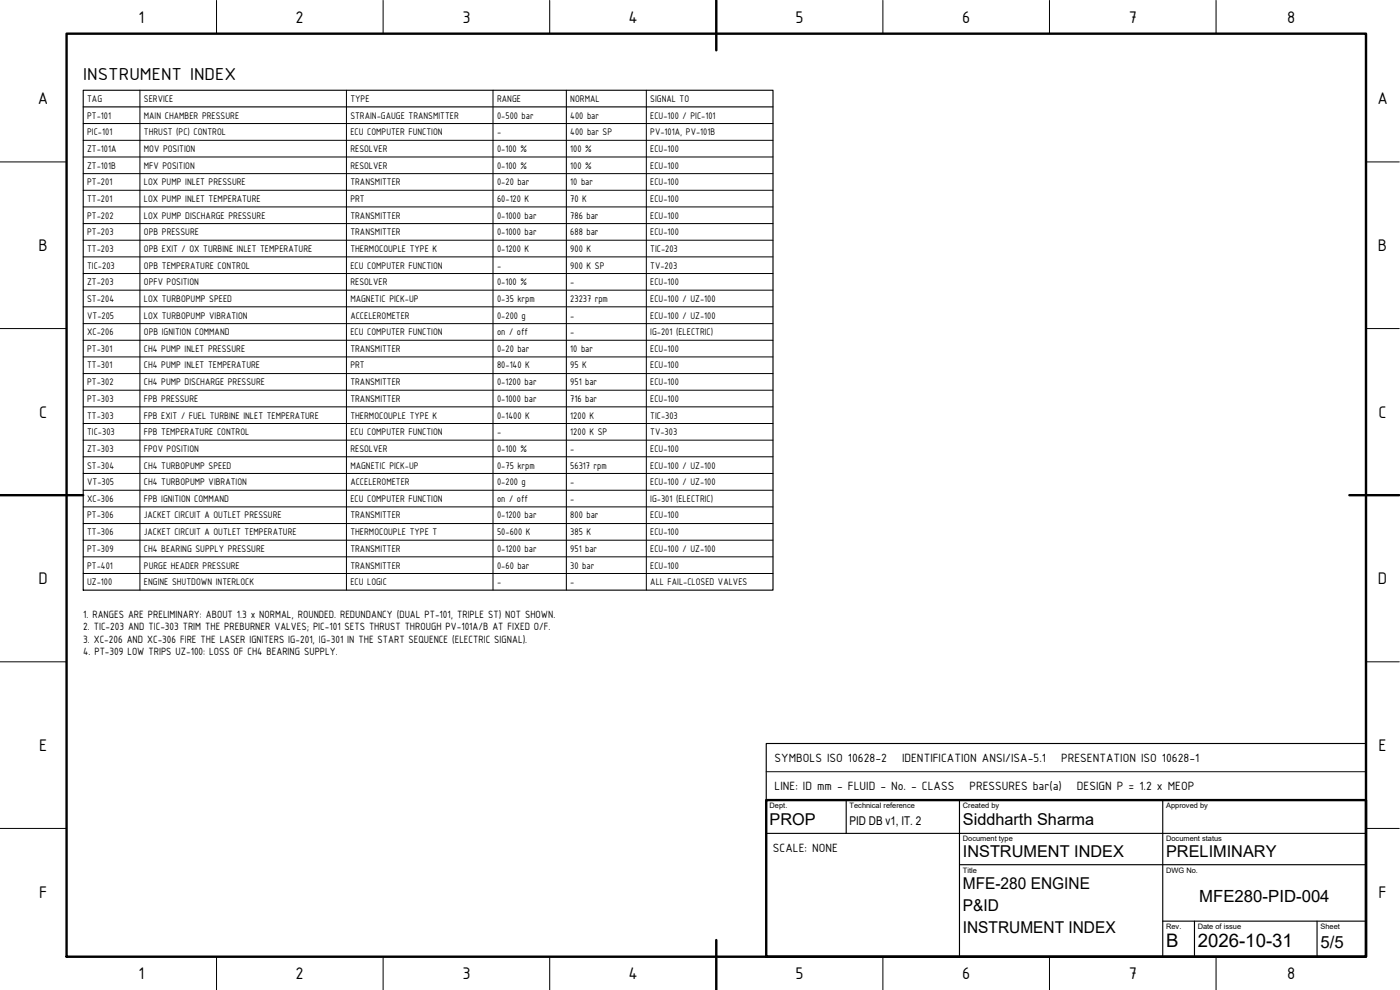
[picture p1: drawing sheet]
<svg xmlns="http://www.w3.org/2000/svg" width="420mm" height="297mm" viewBox="0 0 420 297" stroke-linecap="round" stroke-linejoin="round" font-family="sans-serif">
<defs><g id="words">
<g font-size="5.6">
<text x="25" y="23.9">INSTRUMENT INDEX</text>
<text x="350" y="284.2">B</text>
<text x="359.5" y="284.2">2026-10-31</text>
</g>
<g font-size="5.4">
<text x="41.6" y="6.8">1</text>
<text x="88.7" y="6.8">2</text>
<text x="138.8" y="6.8">3</text>
<text x="188.6" y="6.8">4</text>
<text x="238.8" y="6.8">5</text>
<text x="288.8" y="6.8">6</text>
<text x="338.8" y="6.8">7</text>
<text x="386.2" y="6.8">8</text>
<text x="11.4" y="31.1">A</text>
<text x="413.4" y="31.1">A</text>
<text x="11.6" y="75.3">B</text>
<text x="413.6" y="75.3">B</text>
<text x="11.8" y="125.3">C</text>
<text x="413.7" y="125.3">C</text>
<text x="11.6" y="175.3">D</text>
<text x="413.6" y="175.3">D</text>
<text x="11.8" y="225.3">E</text>
<text x="413.7" y="225.3">E</text>
<text x="11.8" y="269.6">F</text>
<text x="413.7" y="269.6">F</text>
<text x="41.6" y="293.8">1</text>
<text x="88.7" y="293.8">2</text>
<text x="138.8" y="293.8">3</text>
<text x="188.6" y="293.8">4</text>
<text x="238.8" y="293.8">5</text>
<text x="288.8" y="293.8">6</text>
<text x="338.8" y="293.8">7</text>
<text x="386.2" y="293.8">8</text>
</g>
<g font-size="5">
<text x="359.9" y="270.7">MFE280-PID-004</text>
<text x="396.3" y="284.3">5/5</text>
</g>
<g font-size="4.9">
<text x="231" y="247.4">PROP</text>
<text x="289" y="247.4">Siddharth Sharma</text>
<text x="289" y="257">INSTRUMENT INDEX</text>
<text x="350" y="257">PRELIMINARY</text>
<text x="289" y="266.8">MFE-280 ENGINE</text>
<text x="289" y="273.4">P&amp;ID</text>
<text x="289" y="280">INSTRUMENT INDEX</text>
</g>
<g font-size="3.9">
<text x="232.5" y="228.6">SYMBOLS ISO 10628-2</text>
<text x="270.7" y="228.6">IDENTIFICATION ANSI/ISA-5.1</text>
<text x="318.5" y="228.6">PRESENTATION ISO 10628-1</text>
<text x="232.5" y="237.1">LINE: ID mm - FLUID - No. - CLASS</text>
<text x="291" y="237.1">PRESSURES bar(a)</text>
<text x="323.2" y="237.1">DESIGN P = 1.2 x MEOP</text>
<text x="232" y="255.6">SCALE: NONE</text>
</g>
<text font-size="3.6" x="255" y="247.7">PID DB v1, IT. 2</text>
<g font-size="3.4">
<text x="25" y="185.3">1. RANGES ARE PRELIMINARY: ABOUT 1.3 x NORMAL, ROUNDED. REDUNDANCY (DUAL PT-101, TRIPLE ST) NOT SHOWN.</text>
<text x="25" y="189.1">2. TIC-203 AND TIC-303 TRIM THE PREBURNER VALVES; PIC-101 SETS THRUST THROUGH PV-101A/B AT FIXED O/F.</text>
<text x="25" y="192.9">3. XC-206 AND XC-306 FIRE THE LASER IGNITERS IG-201, IG-301 IN THE START SEQUENCE (ELECTRIC SIGNAL).</text>
<text x="25" y="196.7">4. PT-309 LOW TRIPS UZ-100: LOSS OF CH4 BEARING SUPPLY.</text>
</g>
<g font-size="3.1">
<text x="26.2" y="30.6">TAG</text>
<text x="26.2" y="35.6">PT-101</text>
<text x="43.2" y="30.6">SERVICE</text>
<text x="43.2" y="35.6">MAIN CHAMBER PRESSURE</text>
<text x="105.2" y="30.6">TYPE</text>
<text x="105.2" y="35.6">STRAIN-GAUGE TRANSMITTER</text>
<text x="149.2" y="30.6">RANGE</text>
<text x="149.2" y="35.6">0-500 bar</text>
<text x="171.2" y="30.6">NORMAL</text>
<text x="171.2" y="35.6">400 bar</text>
<text x="195.2" y="30.6">SIGNAL TO</text>
<text x="195.2" y="35.6">ECU-100 / PIC-101</text>
<text x="26.2" y="40.6">PIC-101</text>
<text x="43.2" y="40.6">THRUST (PC) CONTROL</text>
<text x="105.2" y="40.6">ECU COMPUTER FUNCTION</text>
<text x="149.2" y="40.6">-</text>
<text x="171.2" y="40.6">400 bar SP</text>
<text x="195.2" y="40.6">PV-101A, PV-101B</text>
<text x="26.2" y="45.6">ZT-101A</text>
<text x="43.2" y="45.6">MOV POSITION</text>
<text x="105.2" y="45.6">RESOLVER</text>
<text x="149.2" y="45.6">0-100 %</text>
<text x="171.2" y="45.6">100 %</text>
<text x="195.2" y="45.6">ECU-100</text>
<text x="26.2" y="50.6">ZT-101B</text>
<text x="43.2" y="50.6">MFV POSITION</text>
<text x="105.2" y="50.6">RESOLVER</text>
<text x="149.2" y="50.6">0-100 %</text>
<text x="171.2" y="50.6">100 %</text>
<text x="195.2" y="50.6">ECU-100</text>
<text x="26.2" y="55.6">PT-201</text>
<text x="43.2" y="55.6">LOX PUMP INLET PRESSURE</text>
<text x="105.2" y="55.6">TRANSMITTER</text>
<text x="149.2" y="55.6">0-20 bar</text>
<text x="171.2" y="55.6">10 bar</text>
<text x="195.2" y="55.6">ECU-100</text>
<text x="26.2" y="60.6">TT-201</text>
<text x="26.2" y="65.6">PT-202</text>
<text x="43.2" y="60.6">LOX PUMP INLET TEMPERATURE</text>
<text x="43.2" y="65.6">LOX PUMP DISCHARGE PRESSURE</text>
<text x="105.2" y="60.6">PRT</text>
<text x="105.2" y="65.6">TRANSMITTER</text>
<text x="149.2" y="60.6">60-120 K</text>
<text x="149.2" y="65.6">0-1000 bar</text>
<text x="171.2" y="60.6">70 K</text>
<text x="171.2" y="65.6">786 bar</text>
<text x="195.2" y="60.6">ECU-100</text>
<text x="195.2" y="65.6">ECU-100</text>
<text x="26.2" y="70.6">PT-203</text>
<text x="43.2" y="70.6">OPB PRESSURE</text>
<text x="105.2" y="70.6">TRANSMITTER</text>
<text x="149.2" y="70.6">0-1000 bar</text>
<text x="171.2" y="70.6">688 bar</text>
<text x="195.2" y="70.6">ECU-100</text>
<text x="26.2" y="75.6">TT-203</text>
<text x="43.2" y="75.6">OPB EXIT / OX TURBINE INLET TEMPERATURE</text>
<text x="105.2" y="75.6">THERMOCOUPLE TYPE K</text>
<text x="149.2" y="75.6">0-1200 K</text>
<text x="171.2" y="75.6">900 K</text>
<text x="195.2" y="75.6">TIC-203</text>
<text x="26.2" y="80.6">TIC-203</text>
<text x="43.2" y="80.6">OPB TEMPERATURE CONTROL</text>
<text x="105.2" y="80.6">ECU COMPUTER FUNCTION</text>
<text x="149.2" y="80.6">-</text>
<text x="171.2" y="80.6">900 K SP</text>
<text x="195.2" y="80.6">TV-203</text>
<text x="26.2" y="85.6">ZT-203</text>
<text x="43.2" y="85.6">OPFV POSITION</text>
<text x="105.2" y="85.6">RESOLVER</text>
<text x="149.2" y="85.6">0-100 %</text>
<text x="171.2" y="85.6">-</text>
<text x="195.2" y="85.6">ECU-100</text>
<text x="26.2" y="90.6">ST-204</text>
<text x="26.2" y="95.6">VT-205</text>
<text x="43.2" y="90.6">LOX TURBOPUMP SPEED</text>
<text x="43.2" y="95.6">LOX TURBOPUMP VIBRATION</text>
<text x="105.2" y="90.6">MAGNETIC PICK-UP</text>
<text x="105.2" y="95.6">ACCELEROMETER</text>
<text x="149.2" y="90.6">0-35 krpm</text>
<text x="149.2" y="95.6">0-200 g</text>
<text x="171.2" y="90.6">23237 rpm</text>
<text x="171.2" y="95.6">-</text>
<text x="195.2" y="90.6">ECU-100 / UZ-100</text>
<text x="195.2" y="95.6">ECU-100 / UZ-100</text>
<text x="26.2" y="100.6">XC-206</text>
<text x="43.2" y="100.6">OPB IGNITION COMMAND</text>
<text x="105.2" y="100.6">ECU COMPUTER FUNCTION</text>
<text x="149.2" y="100.6">on / off</text>
<text x="171.2" y="100.6">-</text>
<text x="195.2" y="100.6">IG-201 (ELECTRIC)</text>
<text x="26.2" y="105.6">PT-301</text>
<text x="43.2" y="105.6">CH4 PUMP INLET PRESSURE</text>
<text x="105.2" y="105.6">TRANSMITTER</text>
<text x="149.2" y="105.6">0-20 bar</text>
<text x="171.2" y="105.6">10 bar</text>
<text x="195.2" y="105.6">ECU-100</text>
<text x="26.2" y="110.6">TT-301</text>
<text x="43.2" y="110.6">CH4 PUMP INLET TEMPERATURE</text>
<text x="105.2" y="110.6">PRT</text>
<text x="149.2" y="110.6">80-140 K</text>
<text x="171.2" y="110.6">95 K</text>
<text x="195.2" y="110.6">ECU-100</text>
<text x="26.2" y="115.6">PT-302</text>
<text x="43.2" y="115.6">CH4 PUMP DISCHARGE PRESSURE</text>
<text x="105.2" y="115.6">TRANSMITTER</text>
<text x="149.2" y="115.6">0-1200 bar</text>
<text x="171.2" y="115.6">951 bar</text>
<text x="195.2" y="115.6">ECU-100</text>
<text x="26.2" y="120.6">PT-303</text>
<text x="26.2" y="125.6">TT-303</text>
<text x="43.2" y="120.6">FPB PRESSURE</text>
<text x="43.2" y="125.6">FPB EXIT / FUEL TURBINE INLET TEMPERATURE</text>
<text x="105.2" y="120.6">TRANSMITTER</text>
<text x="105.2" y="125.6">THERMOCOUPLE TYPE K</text>
<text x="149.2" y="120.6">0-1000 bar</text>
<text x="149.2" y="125.6">0-1400 K</text>
<text x="171.2" y="120.6">716 bar</text>
<text x="171.2" y="125.6">1200 K</text>
<text x="195.2" y="120.6">ECU-100</text>
<text x="195.2" y="125.6">TIC-303</text>
<text x="26.2" y="130.6">TIC-303</text>
<text x="43.2" y="130.6">FPB TEMPERATURE CONTROL</text>
<text x="105.2" y="130.6">ECU COMPUTER FUNCTION</text>
<text x="149.2" y="130.6">-</text>
<text x="171.2" y="130.6">1200 K SP</text>
<text x="195.2" y="130.6">TV-303</text>
<text x="26.2" y="135.6">ZT-303</text>
<text x="43.2" y="135.6">FPOV POSITION</text>
<text x="105.2" y="135.6">RESOLVER</text>
<text x="149.2" y="135.6">0-100 %</text>
<text x="171.2" y="135.6">-</text>
<text x="195.2" y="135.6">ECU-100</text>
<text x="26.2" y="140.6">ST-304</text>
<text x="43.2" y="140.6">CH4 TURBOPUMP SPEED</text>
<text x="105.2" y="140.6">MAGNETIC PICK-UP</text>
<text x="149.2" y="140.6">0-75 krpm</text>
<text x="171.2" y="140.6">56317 rpm</text>
<text x="195.2" y="140.6">ECU-100 / UZ-100</text>
<text x="26.2" y="145.6">VT-305</text>
<text x="43.2" y="145.6">CH4 TURBOPUMP VIBRATION</text>
<text x="105.2" y="145.6">ACCELEROMETER</text>
<text x="149.2" y="145.6">0-200 g</text>
<text x="171.2" y="145.6">-</text>
<text x="195.2" y="145.6">ECU-100 / UZ-100</text>
<text x="26.2" y="150.6">XC-306</text>
<text x="26.2" y="155.6">PT-306</text>
<text x="43.2" y="150.6">FPB IGNITION COMMAND</text>
<text x="43.2" y="155.6">JACKET CIRCUIT A OUTLET PRESSURE</text>
<text x="105.2" y="150.6">ECU COMPUTER FUNCTION</text>
<text x="105.2" y="155.6">TRANSMITTER</text>
<text x="149.2" y="150.6">on / off</text>
<text x="149.2" y="155.6">0-1200 bar</text>
<text x="171.2" y="150.6">-</text>
<text x="171.2" y="155.6">800 bar</text>
<text x="195.2" y="150.6">IG-301 (ELECTRIC)</text>
<text x="195.2" y="155.6">ECU-100</text>
<text x="26.2" y="160.6">TT-306</text>
<text x="43.2" y="160.6">JACKET CIRCUIT A OUTLET TEMPERATURE</text>
<text x="105.2" y="160.6">THERMOCOUPLE TYPE T</text>
<text x="149.2" y="160.6">50-600 K</text>
<text x="171.2" y="160.6">385 K</text>
<text x="195.2" y="160.6">ECU-100</text>
<text x="26.2" y="165.6">PT-309</text>
<text x="43.2" y="165.6">CH4 BEARING SUPPLY PRESSURE</text>
<text x="105.2" y="165.6">TRANSMITTER</text>
<text x="149.2" y="165.6">0-1200 bar</text>
<text x="171.2" y="165.6">951 bar</text>
<text x="195.2" y="165.6">ECU-100 / UZ-100</text>
<text x="26.2" y="170.6">PT-401</text>
<text x="43.2" y="170.6">PURGE HEADER PRESSURE</text>
<text x="105.2" y="170.6">TRANSMITTER</text>
<text x="149.2" y="170.6">0-60 bar</text>
<text x="171.2" y="170.6">30 bar</text>
<text x="195.2" y="170.6">ECU-100</text>
<text x="26.2" y="175.6">UZ-100</text>
<text x="43.2" y="175.6">ENGINE SHUTDOWN INTERLOCK</text>
<text x="105.2" y="175.6">ECU LOGIC</text>
<text x="149.2" y="175.6">-</text>
<text x="171.2" y="175.6">-</text>
<text x="195.2" y="175.6">ALL FAIL-CLOSED VALVES</text>
</g>
<g font-size="2.2">
<text x="231" y="242.5">Dept.</text>
<text x="255" y="242.5">Technical reference</text>
<text x="289" y="242.5">Created by</text>
<text x="350" y="242.5">Approved by</text>
<text x="289" y="252.5">Document type</text>
<text x="350" y="252.5">Document status</text>
<text x="289" y="261.9">Title</text>
<text x="350" y="261.9">DWG No.</text>
<text x="350" y="278.8">Rev.</text>
<text x="359.5" y="278.8">Date of issue</text>
<text x="396.3" y="278.8">Sheet</text>
</g>
</g></defs>
<!-- layer: FRAME -->
<path d="M20 10.1h390v276.9h-390zM215 .1v15M0 148.6h25M405 148.6h14.9M230 240.1h180v46.9h-180zM215 282.1v14.9" fill="none" stroke="#000" stroke-width=".72"/>
<!-- layer: THIN -->
<g fill="none" stroke="#000" stroke-width=".3">
<path d="M65 .1v10M115 .1v10M165 .1v10M215 .1v10M265 .1v10M315 .1v10M365 .1v10M0 48.6h20M410 48.6h9.9M0 98.6h20M410 98.6h9.9M0 148.6h20"/>
<path d="M410 148.6h9.9M0 198.6h20M410 198.6h9.9M0 248.6h20M410 248.6h9.9M65 287v10M115 287v10M165 287v10M215 287v10M265 287v10M315 287v10M365 287v10"/>
</g>
<!-- layer: TITLE -->
<path d="M230 223.1h180v17h-180zM230 250h180M254 240.1v9.9M288 240.1v46.9M288 259.4h122M349 240.1v46.9M349 276.4h61M358.5 276.4v10.6M395.3 276.4v10.6" fill="none" stroke="#000" stroke-width=".34"/>
<!-- layer: TABLE_THIN -->
<g fill="none" stroke="#000" stroke-width=".3">
<path d="M25 37.1h207M42 27.1v150M104 27.1v150M148 27.1v150M170 27.1v150M194 27.1v150M25 42.1h207M25 47.1h207M25 52.1h207M25 57.1h207M25 62.1h207M25 67.1h207"/>
<path d="M25 72.1h207M25 77.1h207M25 82.1h207M25 87.1h207M25 92.1h207M25 97.1h207M25 102.1h207M25 107.1h207M25 112.1h207M25 117.1h207M25 122.1h207M25 127.1h207"/>
<path d="M25 132.1h207M25 137.1h207M25 142.1h207M25 147.1h207M25 152.1h207M25 157.1h207M25 162.1h207M25 167.1h207M25 172.1h207M230 231.5h180"/>
</g>
<!-- layer: TABLE -->
<path d="M25 27.1h207v150h-207zM25 32.1h207" fill="none" stroke="#000" stroke-width=".34"/>
<use href="#words"/>
</svg>
